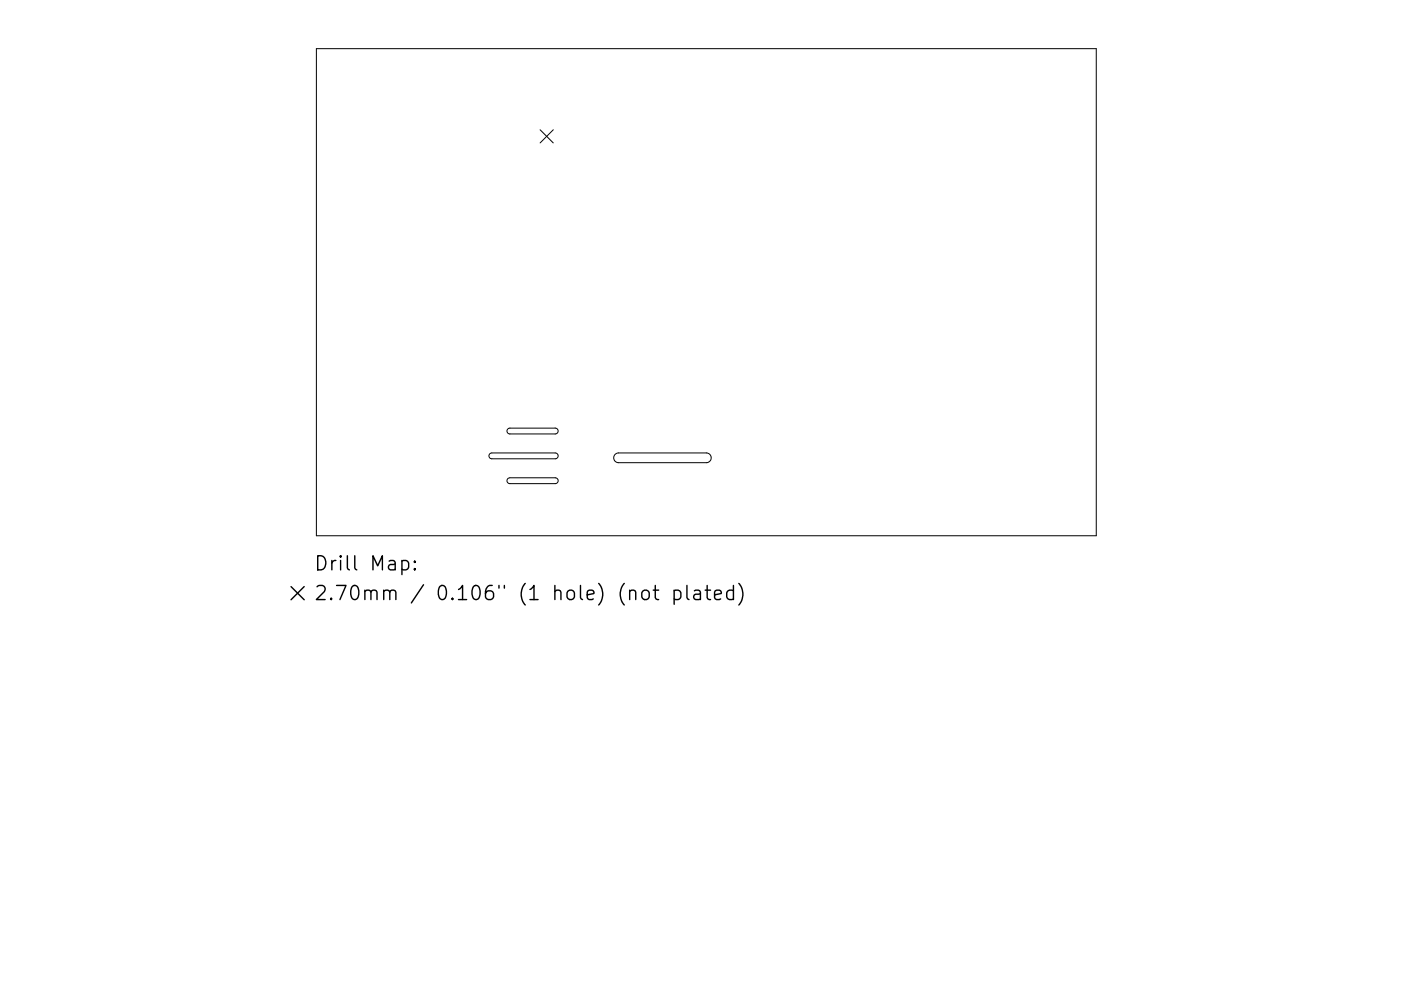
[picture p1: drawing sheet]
<svg xmlns="http://www.w3.org/2000/svg" width="297mm" height="210mm" viewBox="0 0 297 210" stroke-linecap="round" stroke-linejoin="round" font-family="sans-serif">
<defs><g id="words">
<g font-size="4.2">
<text x="66.5" y="121.1">Drill Map:</text>
<text x="66.5" y="127.4">2.70mm / 0.106&quot; (1 hole) (not plated)</text>
</g>
</g></defs>
<path d="M67.1 10.3h165.3v103.4h-165.3zM114.5 27.5l2.8 2.8M117.3 27.5l-2.8 2.8M103.8 96.3l.5-.2h13.4l.5 .2 .1 .4-.1 .4-.4 .2h-13.5l-.4-.1-.2-.3zM107.7 91l.4-.2h9.7l.4 .3 .1 .4-.1 .4-.4 .2h-9.7l-.6-.4zM130.4 96.4l.8-.3h18.6a1.03 1.03 0 0 1 1 1 1.03 1.03 0 0 1-1 1.1h-18.6a1.03 1.03 0 0 1-1-.7 1.03 1.03 0 0 1 .2-1.1zM107.7 101.6l.4-.2h9.7l.4 .2 .1 .4-.1 .4-.4 .2h-9.7l-.6-.4z" fill="none" stroke="#000" stroke-width=".21"/>
<g fill="none" stroke="#000" stroke-width=".3">
<path d="M85.2 119.1l.9-.2 .5 .6v.8l-.2 .5-.3 .1-.9-.1M87.9 119.1l.2 .1-.2 .1-.1-.1 .1-.1v.2M61.7 124.5l2.8 2.7M64.5 124.5l-2.8 2.7M87.9 120.6l.2 .2-.2 .1-.1-.1 .1-.2v.3M136.2 125.5a.81 .81 0 0 1 .8-.3 .81 .81 0 0 1 .6 .6v.8a.81 .81 0 0 1-.7 .6 .81 .81 0 0 1-.8-.6v-.8zM138.5 125.2h1.1M138.9 124.2v2.6l.2 .3 .5 .1M142.9 125.4l.9-.2 .6 .6v.8l-.3 .5-.3 .1-.9-.1M142.9 125.2v3M145.6 124.2v2.6l.5 .4M147.2 125.4l.3-.2 .9 .2 .1 .2v1.6"/>
<path d="M148.5 125.9l-1 .2a.59 .59 0 0 0-.4 .5 .59 .59 0 0 0 .4 .6l1-.1M149.5 125.2h1.1M149.9 124.2v2.6l.2 .3 .5 .1M151.5 126.2l1.4-.3-.1-.5-.9-.2-.4 .4v1.2l.1 .3 .3 .1 .9-.1M155.5 125.4l-.9-.2-.5 .6v.8l.3 .5 .2 .1 .9-.1M155.5 124.2v3M156.6 123.8a3.4 3.4 0 0 1 0 4.6"/>
</g>
<use href="#words"/>
</svg>
